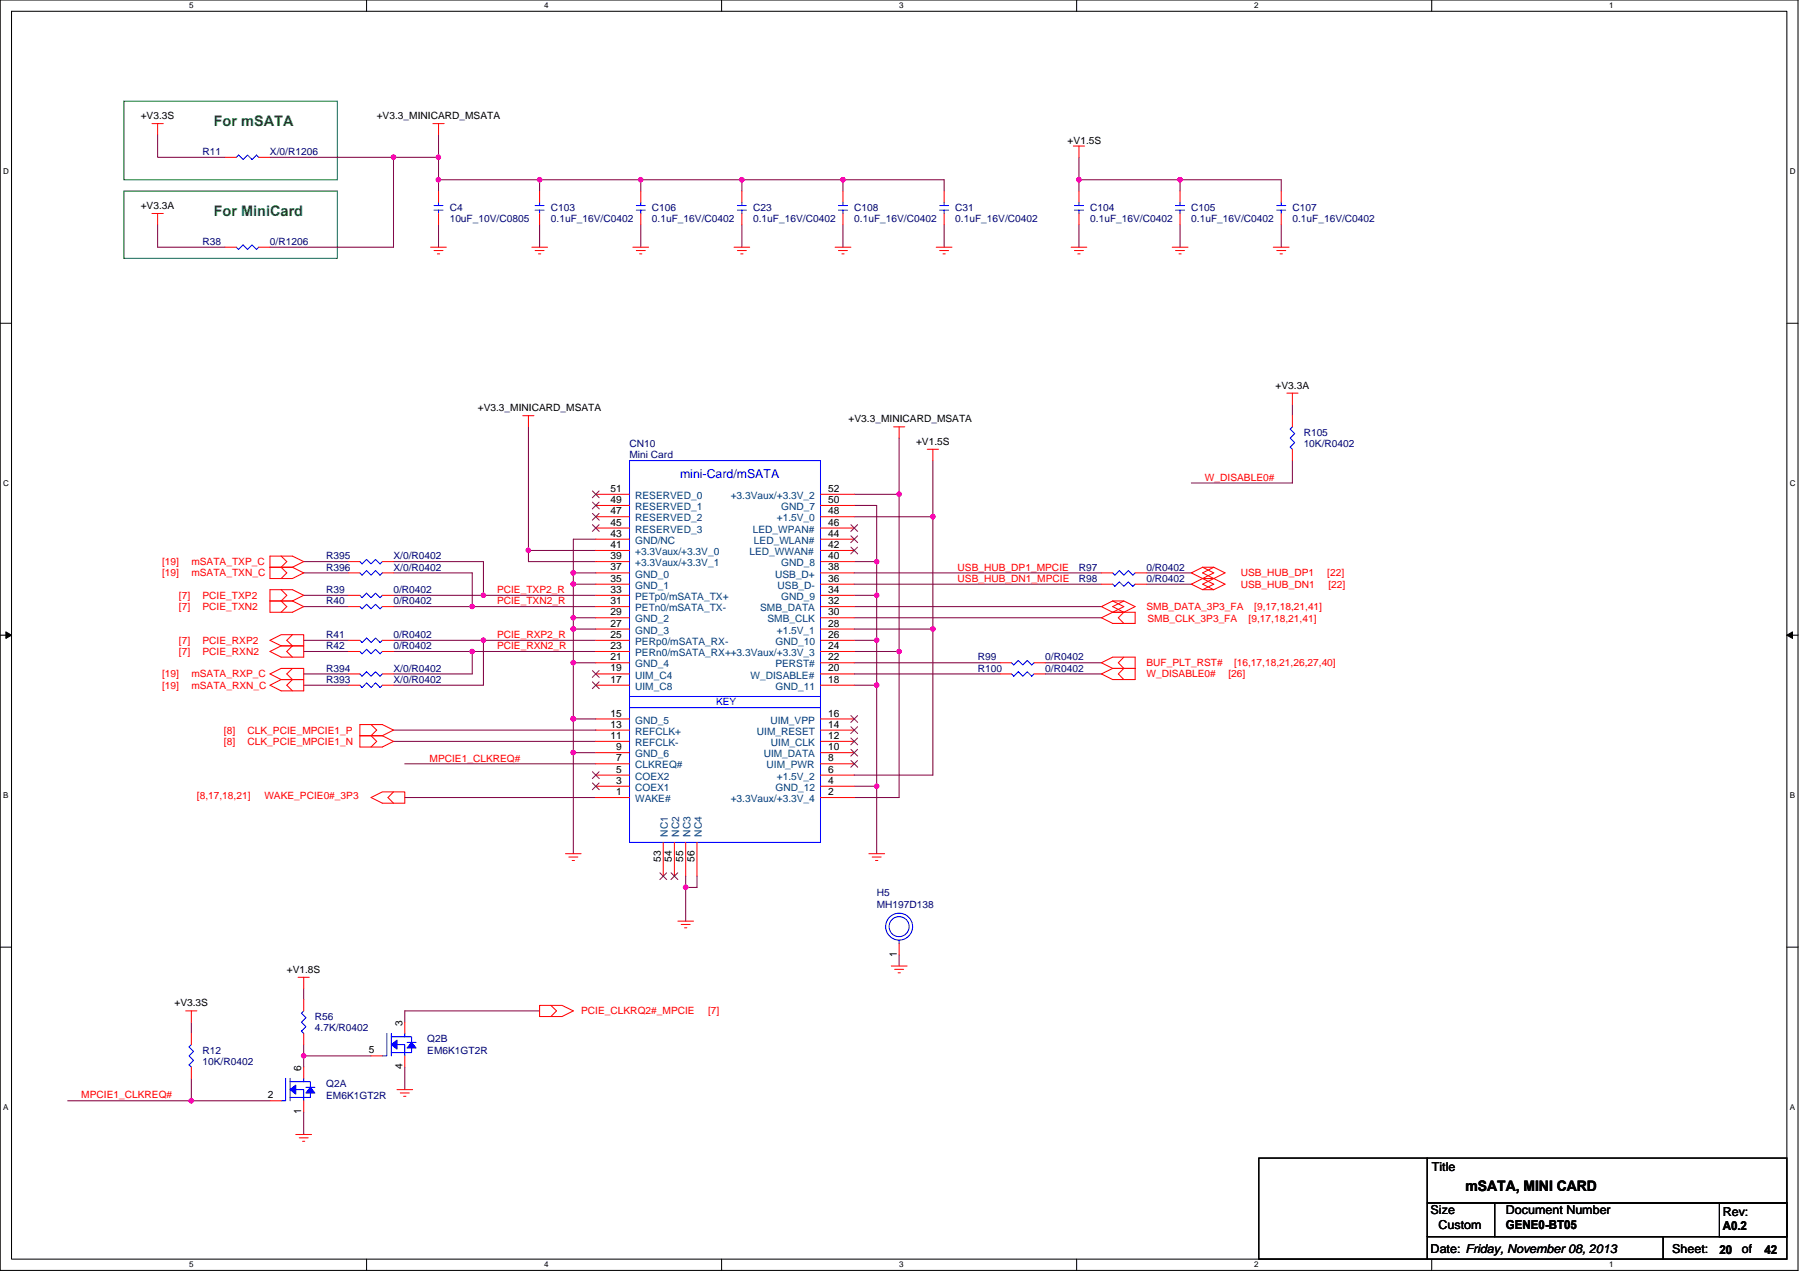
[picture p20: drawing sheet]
<svg xmlns="http://www.w3.org/2000/svg" width="297mm" height="210mm" viewBox="0 0 297 210" stroke-linecap="round" stroke-linejoin="round" font-family="sans-serif">
<defs><g id="words">
<g font-size="2.4" fill="#008000">
<text x="35.3" y="20.8">For mSATA</text>
<text x="35.3" y="35.6">For MiniCard</text>
</g>
<text font-size="2.4" x="241.8" y="196.6">mSATA, MINI CARD</text>
<text font-size="2" fill="#00f" x="112.2" y="79">mini-Card/mSATA</text>
<g font-size="2">
<text x="236.3" y="193.4">Title</text>
<text x="236.1" y="200.4">Size</text>
<text x="237.4" y="202.8">Custom</text>
<text x="248.5" y="200.4">Document Number</text>
<text x="248.5" y="202.9">GENE0-BT05</text>
<text x="284.3" y="200.8">Rev:</text>
<text x="284.3" y="203.1">A0.2</text>
<text x="236.1" y="206.9">Date: Friday, November 08, 2013</text>
<text x="275.9" y="206.9">Sheet:</text>
<text x="283.7" y="207">20</text>
<text x="287.4" y="206.9">of</text>
<text x="291.2" y="207">42</text>
</g>
<g font-size="1.7">
<text x="23.2" y="19.7">+V3.3S</text>
<text x="62.2" y="19.7">+V3.3_MINICARD_MSATA</text>
<text x="176.2" y="23.7">+V1.5S</text>
<text x="23.2" y="34.5">+V3.3A</text>
<text x="210.5" y="64.2">+V3.3A</text>
<text x="78.8" y="67.9">+V3.3_MINICARD_MSATA</text>
<text x="140" y="69.7">+V3.3_MINICARD_MSATA</text>
<text x="151.2" y="73.4">+V1.5S</text>
<text x="100.7" y="83">49</text>
<text x="100.7" y="81.2">51</text>
<text x="136.7" y="81.2">52</text>
<text x="136.7" y="83">50</text>
<text x="100.7" y="88.6">43</text>
<text x="100.7" y="86.8">45</text>
<text x="100.7" y="84.9">47</text>
<text x="136.7" y="86.8">46</text>
<text x="136.7" y="88.6">44</text>
<text x="136.7" y="84.9">48</text>
<text x="100.7" y="94.2">37</text>
<text x="100.7" y="92.3">39</text>
<text x="100.7" y="90.5">41</text>
<text x="136.7" y="90.5">42</text>
<text x="136.7" y="94.2">38</text>
<text x="136.7" y="92.3">40</text>
<text x="100.7" y="101.6">29</text>
<text x="100.7" y="99.7">31</text>
<text x="100.7" y="97.9">33</text>
<text x="100.7" y="96">35</text>
<text x="136.7" y="101.6">30</text>
<text x="136.7" y="99.7">32</text>
<text x="136.7" y="96">36</text>
<text x="136.7" y="97.9">34</text>
<text x="100.7" y="107.1">23</text>
<text x="100.7" y="105.3">25</text>
<text x="100.7" y="103.4">27</text>
<text x="136.7" y="107.1">24</text>
<text x="136.7" y="105.3">26</text>
<text x="136.7" y="103.4">28</text>
<text x="100.7" y="112.7">17</text>
<text x="100.7" y="110.8">19</text>
<text x="100.7" y="109">21</text>
<text x="136.7" y="110.8">20</text>
<text x="136.7" y="109">22</text>
<text x="136.7" y="112.7">18</text>
<text x="100.7" y="118.3">15</text>
<text x="136.7" y="118.3">16</text>
<text x="100.7" y="122">11</text>
<text x="100.7" y="120.1">13</text>
<text x="101.7" y="125.7">7</text>
<text x="101.7" y="123.8">9</text>
<text x="136.7" y="120.1">14</text>
<text x="136.7" y="125.7">8</text>
<text x="136.7" y="123.8">10</text>
<text x="136.7" y="122">12</text>
<text x="101.7" y="131.3">1</text>
<text x="101.7" y="129.4">3</text>
<text x="101.7" y="127.6">5</text>
<text x="136.7" y="131.3">2</text>
<text x="136.7" y="129.4">4</text>
<text x="136.7" y="127.6">6</text>
<text x="109" y="142.2" transform="rotate(-90 109 142.2)">53</text>
<text x="110.9" y="142.2" transform="rotate(-90 110.9 142.2)">54</text>
<text x="112.8" y="142.2" transform="rotate(-90 112.8 142.2)">55</text>
<text x="114.6" y="142.2" transform="rotate(-90 114.6 142.2)">56</text>
<text x="47.3" y="160.6">+V1.8S</text>
<text x="148" y="158" transform="rotate(-90 148 158)">1</text>
<text x="28.8" y="166.1">+V3.3S</text>
<text x="60.9" y="173.9">5</text>
<text x="66.4" y="169.3" transform="rotate(-90 66.4 169.3)">3</text>
<text x="49.7" y="176.7" transform="rotate(-90 49.7 176.7)">6</text>
<text x="66.4" y="176.5" transform="rotate(-90 66.4 176.5)">4</text>
<text x="44.2" y="181.3">2</text>
<text x="49.7" y="183.9" transform="rotate(-90 49.7 183.9)">1</text>
</g>
<g font-size="1.7" fill="#000080">
<text x="33.4" y="25.6">R11</text>
<text x="44.6" y="25.6">X/0/R1206</text>
<text x="74.2" y="34.9">C4</text>
<text x="90.9" y="34.9">C103</text>
<text x="107.6" y="34.9">C106</text>
<text x="124.3" y="34.9">C23</text>
<text x="141" y="34.9">C108</text>
<text x="157.6" y="34.9">C31</text>
<text x="179.9" y="34.9">C104</text>
<text x="196.6" y="34.9">C105</text>
<text x="213.3" y="34.9">C107</text>
<text x="33.4" y="40.4">R38</text>
<text x="44.6" y="40.4">0/R1206</text>
<text x="74.2" y="36.7">10uF_10V/C0805</text>
<text x="90.9" y="36.7">0.1uF_16V/C0402</text>
<text x="107.6" y="36.7">0.1uF_16V/C0402</text>
<text x="124.3" y="36.7">0.1uF_16V/C0402</text>
<text x="141" y="36.7">0.1uF_16V/C0402</text>
<text x="157.6" y="36.7">0.1uF_16V/C0402</text>
<text x="179.9" y="36.7">0.1uF_16V/C0402</text>
<text x="196.6" y="36.7">0.1uF_16V/C0402</text>
<text x="213.3" y="36.7">0.1uF_16V/C0402</text>
<text x="215.1" y="71.9">R105</text>
<text x="103.9" y="73.8">CN10</text>
<text x="103.9" y="75.6">Mini Card</text>
<text x="215.1" y="73.8">10K/R0402</text>
<text x="53.8" y="92.4">R395</text>
<text x="53.8" y="94.2">R396</text>
<text x="64.9" y="92.4">X/0/R0402</text>
<text x="64.9" y="94.2">X/0/R0402</text>
<text x="178.1" y="94.2">R97</text>
<text x="189.2" y="94.2">0/R0402</text>
<text x="53.8" y="99.8">R40</text>
<text x="53.8" y="97.9">R39</text>
<text x="64.9" y="99.8">0/R0402</text>
<text x="64.9" y="97.9">0/R0402</text>
<text x="178.1" y="96.1">R98</text>
<text x="189.2" y="96.1">0/R0402</text>
<text x="53.8" y="107.2">R42</text>
<text x="53.8" y="105.3">R41</text>
<text x="64.9" y="107.2">0/R0402</text>
<text x="64.9" y="105.3">0/R0402</text>
<text x="53.8" y="110.9">R394</text>
<text x="53.8" y="112.7">R393</text>
<text x="64.9" y="110.9">X/0/R0402</text>
<text x="64.9" y="112.7">X/0/R0402</text>
<text x="161.4" y="109">R99</text>
<text x="161.4" y="110.9">R100</text>
<text x="172.5" y="110.9">0/R0402</text>
<text x="172.5" y="109">0/R0402</text>
<text x="144.7" y="148">H5</text>
<text x="144.7" y="149.8">MH197D138</text>
<text x="33.4" y="173.9">R12</text>
<text x="52" y="168.4">R56</text>
<text x="52" y="170.2">4.7K/R0402</text>
<text x="70.5" y="172.1">Q2B</text>
<text x="70.5" y="173.9">EM6K1GT2R</text>
<text x="33.4" y="175.8">10K/R0402</text>
<text x="53.8" y="179.5">Q2A</text>
<text x="53.8" y="181.4">EM6K1GT2R</text>
</g>
<g font-size="1.7" fill="#004080">
<text x="104.8" y="82.4">RESERVED_0</text>
<text x="120.6" y="82.4">+3.3Vaux/+3.3V_2</text>
<text x="104.8" y="89.8">GND/NC</text>
<text x="104.8" y="87.9">RESERVED_3</text>
<text x="104.8" y="86.1">RESERVED_2</text>
<text x="104.8" y="84.2">RESERVED_1</text>
<text x="124.2" y="87.9">LED_WPAN#</text>
<text x="124.4" y="89.8">LED_WLAN#</text>
<text x="128.2" y="86.1">+1.5V_0</text>
<text x="128.9" y="84.2">GND_7</text>
<text x="104.8" y="95.3">GND_0</text>
<text x="104.8" y="93.5">+3.3Vaux/+3.3V_1</text>
<text x="104.8" y="91.6">+3.3Vaux/+3.3V_0</text>
<text x="123.7" y="91.6">LED_WWAN#</text>
<text x="127.9" y="95.3">USB_D+</text>
<text x="128.9" y="93.5">GND_8</text>
<text x="104.8" y="100.9">PETn0/mSATA_TX-</text>
<text x="104.8" y="99">PETp0/mSATA_TX+</text>
<text x="104.8" y="97.2">GND_1</text>
<text x="125.5" y="100.9">SMB_DATA</text>
<text x="128.3" y="97.2">USB_D-</text>
<text x="128.9" y="99">GND_9</text>
<text x="104.8" y="106.5">PERp0/mSATA_RX-</text>
<text x="104.8" y="104.6">GND_3</text>
<text x="104.8" y="102.7">GND_2</text>
<text x="126.7" y="102.7">SMB_CLK</text>
<text x="128" y="106.5">GND_10</text>
<text x="128.2" y="104.6">+1.5V_1</text>
<text x="104.8" y="113.9">UIM_C8</text>
<text x="104.8" y="112">UIM_C4</text>
<text x="104.8" y="110.2">GND_4</text>
<text x="104.8" y="108.3">PERn0/mSATA_RX++3.3Vaux/+3.3V_3</text>
<text x="123.8" y="112">W_DISABLE#</text>
<text x="127.9" y="110.2">PERST#</text>
<text x="128" y="113.9">GND_11</text>
<text x="104.8" y="119.4">GND_5</text>
<text x="127.1" y="119.4">UIM_VPP</text>
<text x="104.8" y="125">GND_6</text>
<text x="104.8" y="123.1">REFCLK-</text>
<text x="104.8" y="121.3">REFCLK+</text>
<text x="124.9" y="121.3">UIM_RESET</text>
<text x="126" y="125">UIM_DATA</text>
<text x="127.2" y="123.1">UIM_CLK</text>
<text x="104.8" y="130.6">COEX1</text>
<text x="104.8" y="128.7">COEX2</text>
<text x="104.8" y="126.9">CLKREQ#</text>
<text x="126.5" y="126.9">UIM_PWR</text>
<text x="128" y="130.6">GND_12</text>
<text x="128.2" y="128.7">+1.5V_2</text>
<text x="104.8" y="132.4">WAKE#</text>
<text x="120.6" y="132.4">+3.3Vaux/+3.3V_4</text>
<text x="110.2" y="138.1" transform="rotate(-90 110.2 138.1)">NC1</text>
<text x="112.1" y="138.1" transform="rotate(-90 112.1 138.1)">NC2</text>
<text x="113.9" y="138.1" transform="rotate(-90 113.9 138.1)">NC3</text>
<text x="115.8" y="138.1" transform="rotate(-90 115.8 138.1)">NC4</text>
</g>
<g font-size="1.7" fill="#f00">
<text x="198.8" y="79.4">W_DISABLE0#</text>
<text x="26.8" y="93.3">[19]</text>
<text x="26.8" y="95.1">[19]</text>
<text x="31.6" y="93.3">mSATA_TXP_C</text>
<text x="31.6" y="95.1">mSATA_TXN_C</text>
<text x="158" y="94.2">USB_HUB_DP1_MPCIE</text>
<text x="204.7" y="95.1">USB_HUB_DP1</text>
<text x="219" y="95.1">[22]</text>
<text x="29.5" y="98.8">[7]</text>
<text x="29.5" y="100.7">[7]</text>
<text x="33.4" y="98.8">PCIE_TXP2</text>
<text x="33.4" y="100.7">PCIE_TXN2</text>
<text x="82" y="97.9">PCIE_TXP2_R</text>
<text x="82" y="99.8">PCIE_TXN2_R</text>
<text x="158" y="96.1">USB_HUB_DN1_MPCIE</text>
<text x="189.2" y="100.7">SMB_DATA_3P3_FA</text>
<text x="204.7" y="97">USB_HUB_DN1</text>
<text x="207" y="100.7">[9,17,18,21,41]</text>
<text x="219.2" y="97">[22]</text>
<text x="29.5" y="106.3">[7]</text>
<text x="33.4" y="106.3">PCIE_RXP2</text>
<text x="82" y="107.2">PCIE_RXN2_R</text>
<text x="82" y="105.3">PCIE_RXP2_R</text>
<text x="189.4" y="102.7">SMB_CLK_3P3_FA</text>
<text x="206.1" y="102.7">[9,17,18,21,41]</text>
<text x="26.8" y="111.8">[19]</text>
<text x="26.8" y="113.7">[19]</text>
<text x="29.5" y="108.1">[7]</text>
<text x="31.6" y="111.8">mSATA_RXP_C</text>
<text x="31.6" y="113.7">mSATA_RXN_C</text>
<text x="33.4" y="108.1">PCIE_RXN2</text>
<text x="189.2" y="111.8">W_DISABLE0#</text>
<text x="189.2" y="110">BUF_PLT_RST#</text>
<text x="202.7" y="111.8">[26]</text>
<text x="203.6" y="110">[16,17,18,21,26,27,40]</text>
<text x="37" y="121.1">[8]</text>
<text x="37" y="122.9">[8]</text>
<text x="40.8" y="121.1">CLK_PCIE_MPCIE1_P</text>
<text x="40.8" y="122.9">CLK_PCIE_MPCIE1_N</text>
<text x="70.9" y="125.7">MPCIE1_CLKREQ#</text>
<text x="32.5" y="131.8">[8,17,18,21]</text>
<text x="43.6" y="131.8">WAKE_PCIE0#_3P3</text>
<text x="95.9" y="167.4">PCIE_CLKRQ2#_MPCIE</text>
<text x="116.9" y="167.4">[7]</text>
<text x="13.4" y="181.3">MPCIE1_CLKREQ#</text>
</g>
<text font-size="1.7" fill="#00f" x="118.2" y="116.5">KEY</text>
<g font-size="1.3">
<text x="31.2" y="1.4">5</text>
<text x="89.8" y="1.4">4</text>
<text x="148.4" y="1.4">3</text>
<text x="207" y="1.4">2</text>
<text x="265.6" y="1.4">1</text>
<text x=".5" y="28.8">D</text>
<text x="295.3" y="28.8">D</text>
<text x=".5" y="80.3">C</text>
<text x="295.3" y="80.3">C</text>
<text x=".5" y="131.8">B</text>
<text x="295.3" y="131.8">B</text>
<text x=".5" y="183.3">A</text>
<text x="295.3" y="183.3">A</text>
<text x="31.2" y="209.2">5</text>
<text x="89.8" y="209.2">4</text>
<text x="148.4" y="209.2">3</text>
<text x="207" y="209.2">2</text>
<text x="265.6" y="209.2">1</text>
</g>
</g></defs>
<path d="M0 0h296.7v209.7h-296.7zM1.9 1.9h293v206h-293z" fill="none" stroke="#000" stroke-width=".17"/>
<g fill="#fff">
<path d="M31.2 .2h.7v1.5h-.7z"/>
<path d="M31.2 208h.7v1.5h-.7z"/>
</g>
<path d="M60.5 0v1.9M60.5 207.9v1.8" fill="none" stroke="#000" stroke-width=".17"/>
<g fill="#fff">
<path d="M89.8 .2h.7v1.5h-.7z"/>
<path d="M89.8 208h.7v1.5h-.7z"/>
</g>
<path d="M119.1 0v1.9M119.1 207.9v1.8" fill="none" stroke="#000" stroke-width=".17"/>
<g fill="#fff">
<path d="M148.4 .2h.7v1.5h-.7z"/>
<path d="M148.4 208h.7v1.5h-.7z"/>
</g>
<path d="M177.7 0v1.9M177.7 207.9v1.8" fill="none" stroke="#000" stroke-width=".17"/>
<g fill="#fff">
<path d="M207 .2h.7v1.5h-.7z"/>
<path d="M207 208h.7v1.5h-.7z"/>
</g>
<path d="M236.3 0v1.9M236.3 207.9v1.8" fill="none" stroke="#000" stroke-width=".17"/>
<g fill="#fff">
<path d="M265.6 .2h.7v1.5h-.7z"/>
<path d="M265.6 208h.7v1.5h-.7z"/>
<path d="M.5 27.6h1v1.5h-1z"/>
<path d="M295.3 27.6h1v1.5h-1z"/>
<path d="M.5 79.1h1v1.5h-1z"/>
<path d="M295.3 79.1h1v1.5h-1z"/>
</g>
<path d="M0 53.4h1.9M294.9 53.4h1.8" fill="none" stroke="#000" stroke-width=".17"/>
<g fill="#fff">
<path d="M.5 130.6h.9v1.5h-.9z"/>
<path d="M295.3 130.6h.9v1.5h-.9z"/>
</g>
<path d="M0 104.9h1.9M294.9 104.9h1.8" fill="none" stroke="#000" stroke-width=".17"/>
<path d="M1 104.3l.9 .6-.9 .5zM294.9 104.9l.9-.6v1.1z" fill="#000" stroke="#000" stroke-width=".17"/>
<g fill="#fff">
<path d="M.5 182.1h.9v1.5h-.9z"/>
<path d="M295.3 182.1h.9v1.5h-.9z"/>
</g>
<path d="M0 156.4h1.9M294.9 156.4h1.8M207.7 191.2h27.8v16.7h-27.8zM235.5 198.6h11.2v5.6h-11.2zM235.5 191.2h59.4v7.4h-59.4zM246.7 198.6h48.2v5.6h-48.2zM283.7 198.6h11.2v5.6h-11.2zM235.5 204.2h39v3.7h-39zM274.5 204.2h20.4v3.7h-20.4z" fill="none" stroke="#000" stroke-width=".17"/>
<path d="M20.4 16.7h35.3v13h-35.3zM20.4 31.5h35.3v11.2h-35.3z" fill="none" stroke="#008000" stroke-width=".17"/>
<g fill="none" stroke="#800040" stroke-width=".17">
<path d="M26 37.1v3.7h11.1M26 22.3v3.7h11.1M44.6 26h20.3v14.8h-20.3M64.9 26h7.5M72.4 37.1v3.7M72.4 29.7h16.6M72.4 29.7v1.8M72.4 26v3.7M72.4 22.3v3.7M89 37.1v3.7M89 29.7v1.8M89 29.7h16.7"/>
<path d="M105.7 29.7h16.7M105.7 37.1v3.7M105.7 29.7v1.8M122.4 29.7h16.7M122.4 37.1v3.7M122.4 29.7v1.8M139.1 29.7h16.7v1.8M139.1 29.7v1.8M139.1 37.1v3.7M155.8 37.1v3.7M178.1 26v3.7M178.1 29.7h16.6"/>
<path d="M178.1 29.7v1.8M178.1 37.1v3.7M194.7 29.7v1.8M194.7 37.1v3.7M194.7 29.7h16.7v1.8M211.4 37.1v3.7M87.2 70.5v20.4M148.4 72.3v9.3M153.9 76v9.3M213.3 66.8v1.8M213.3 76v3.7h-16.7M50.1 98.3h7.4"/>
<path d="M50.1 92.7h7.4M50.1 94.6h7.4M64.9 92.7h14.9v5.6M64.9 94.6h13v5.5M64.9 98.3h14.9M79.8 98.3h18.5M87.2 90.9h11.1M87.2 90.9v1.8h11.1M94.6 96.4v5.6M94.6 96.4h3.7M94.6 94.6h3.7M94.6 94.6v1.8"/>
<path d="M98.3 89h-3.7v5.6M141 92.7h3.7M141 81.6h7.4M141 94.6h40.8M141 96.4h40.8M141 83.4h3.7v9.3M141 85.3h12.9M141 98.3h3.7M144.7 92.7v5.6M144.7 98.3v7.4M148.4 81.6v25.9M153.9 85.3v18.5"/>
<path d="M189.2 94.6h7.4M189.2 96.4h7.4M50.1 100.1h7.4M50.1 105.7h7.4M50.1 107.5h7.4M50.1 111.3h7.4M50.1 113.1h7.4M64.9 100.1h13M64.9 105.7h14.9v7.4h-14.9M64.9 107.5h13M77.9 107.5v3.8h-13M77.9 100.1h20.4"/>
<path d="M77.9 107.5h20.4M79.8 105.7h18.5M94.6 103.8v5.6M94.6 102v1.8M94.6 102h3.7M94.6 109.4h3.7M94.6 109.4v9.3M94.6 103.8h3.7M94.6 118.7h3.7M94.6 118.7v5.5M141 107.5h7.4M141 100.1h40.8"/>
<path d="M141 102h40.8M141 103.8h12.9M141 109.4h24.1M141 111.3h24.1M141 113.1h3.7M141 105.7h3.7M144.7 113.1v16.7M144.7 105.7v7.4M148.4 107.5v24.2h-7.4M153.9 103.8v24.2h-12.9M172.5 109.4h9.3M172.5 111.3h9.3"/>
<path d="M64.9 120.5h33.4M64.9 122.4h33.4M66.8 126.1h31.5M66.8 131.7h31.5M94.6 124.2h3.7M94.6 124.2v16.7M141 129.8h3.7M144.7 129.8v11.1M113.2 144.6v1.9M113.2 146.5v5.6M115 144.6v1.9h-1.8M148.4 157.6v1.9"/>
<path d="M31.6 178v3.7h-20.4M31.6 168.7v1.9M50.1 163.2v1.8M50.1 174.3v1.8M50.1 174.3h11.1M50.1 172.4v1.9M66.8 176.1v3.8M89 166.9h-22.2v1.8M31.6 181.7h13M50.1 183.6v3.7"/>
</g>
<g fill="#f0f" stroke="#f0f" stroke-width=".17">
<circle cx="72.3" cy="29.7" r=".37"/>
<circle cx="105.7" cy="29.7" r=".37"/>
<circle cx="89" cy="29.7" r=".37"/>
<circle cx="139.1" cy="29.7" r=".37"/>
<circle cx="178" cy="29.7" r=".38"/>
<circle cx="194.7" cy="29.7" r=".37"/>
<circle cx="122.4" cy="29.7" r=".38"/>
<circle cx="72.3" cy="25.9" r=".36"/>
<circle cx="64.9" cy="25.9" r=".36"/>
<circle cx="144.7" cy="92.7" r=".36"/>
<circle cx="94.6" cy="118.7" r=".37"/>
<circle cx="94.6" cy="109.4" r=".37"/>
<circle cx="94.6" cy="102" r=".37"/>
<circle cx="94.6" cy="96.4" r=".37"/>
<circle cx="94.6" cy="94.6" r=".38"/>
<circle cx="113.1" cy="146.5" r=".37"/>
<circle cx="153.9" cy="85.3" r=".37"/>
<circle cx="94.6" cy="103.8" r=".38"/>
<circle cx="153.9" cy="103.8" r=".37"/>
<circle cx="144.7" cy="129.8" r=".36"/>
<circle cx="144.7" cy="113.1" r=".37"/>
<circle cx="148.4" cy="81.6" r=".36"/>
<circle cx="148.4" cy="107.5" r=".36"/>
<circle cx="94.6" cy="124.2" r=".37"/>
<circle cx="87.2" cy="90.8" r=".36"/>
<circle cx="144.7" cy="105.7" r=".36"/>
<circle cx="144.7" cy="98.3" r=".36"/>
<circle cx="79.8" cy="98.3" r=".36"/>
<circle cx="77.9" cy="100.1" r=".36"/>
<circle cx="77.9" cy="107.5" r=".36"/>
<circle cx="79.8" cy="105.7" r=".36"/>
<circle cx="31.6" cy="181.7" r=".36"/>
<circle cx="50.1" cy="174.3" r=".36"/>
</g>
<g fill="none" stroke="#f00" stroke-width=".17">
<path d="M25.1 35.2h1.8M25.1 20.4h1.8M26 35.2v1.9M26 20.4v1.9M37.1 26h1.9M42.7 26h1.9M71.4 20.4h1.9M72.4 20.4v1.9M72.4 35.2v1.9M72.4 31.5v1.9M89 35.2v1.9M89 31.5v1.9"/>
<path d="M105.7 35.2v1.9M105.7 31.5v1.9M122.4 35.2v1.9M122.4 31.5v1.9M139.1 35.2v1.9M139.1 31.5v1.9M155.8 35.2v1.9M155.8 31.5v1.9M177.1 24.1h1.9M178.1 24.1v1.9M178.1 35.2v1.9M178.1 31.5v1.9"/>
<path d="M194.7 35.2v1.9M194.7 31.5v1.9M211.4 35.2v1.9M211.4 31.5v1.9M37.1 40.8h1.9M42.7 40.8h1.9M71.1 40.8h2.6M71.6 41.4h1.5M72.2 41.9h.4M87.8 40.8h2.6M88.3 41.4h1.5M88.9 41.9h.3"/>
<path d="M104.4 40.8h2.6M105 41.4h1.5M105.6 41.9h.3M121.1 40.8h2.6M121.7 41.4h1.5M122.2 41.9h.4M137.8 40.8h2.6M138.4 41.4h1.4M138.9 41.9h.4M154.5 40.8h2.6M155.1 41.4h1.4M155.6 41.9h.4"/>
<path d="M176.8 40.8h2.5M177.3 41.4h1.5M177.9 41.9h.3M193.4 40.8h2.6M194 41.4h1.5M194.6 41.9h.3M210.1 40.8h2.6M210.7 41.4h1.5M211.2 41.9h.4M86.3 68.6h1.8M87.2 68.6v1.9M147.5 70.5h1.8"/>
<path d="M148.4 70.5v1.8M153 74.2h1.9M153.9 74.2v1.8M212.4 64.9h1.8M213.3 64.9v1.9M213.3 74.2v1.8M213.3 68.6v1.9M44.6 93.6h3.7M44.6 93.6v1.9h3.7l1.8-.9-1.8-1M44.6 99.2h3.7M44.6 99.2v-1.9h3.7l1.8 1-1.8 .9M44.6 99.2v1.9h3.7l1.8-1-1.8-.9"/>
<path d="M46.4 91.8l.9 .9-.9 .9 .9 1-.9 .9M46.4 97.3l.9 1-.9 .9 .9 .9-.9 1M48.3 93.6l1.8-.9-1.8-.9h-3.7v1.8M57.5 92.7h1.9M57.5 94.6h1.9M57.5 98.3h1.9M63.1 92.7h1.8M63.1 94.6h1.8M63.1 98.3h1.8M98.3 98.3h5.6M98.3 96.4h5.6M98.3 94.6h5.6"/>
<path d="M98.3 92.7h5.6M98.3 90.9h5.6M98.3 89h5.6M98.3 87.2h5.6M98.3 85.3h5.6M98.3 83.4h5.6M98.3 81.6h5.6M135.4 98.3h5.6M135.4 96.4h5.6M135.4 94.6h5.6M135.4 92.7h5.6M135.4 90.9h5.6"/>
<path d="M135.4 89h5.6M135.4 87.2h5.6M135.4 85.3h5.6M135.4 83.4h5.6M135.4 81.6h5.6M181.8 96.4h1.8M181.8 94.6h1.8M183.6 99.2l-1.8 .9 1.8 1h1.9M183.6 99.2l1.9 .9-1.9 1M183.6 99.2h1.9l1.8 .9-1.8 1M185.5 99.2l-1.9 .9 1.9 1M187.3 96.4h1.9"/>
<path d="M187.3 94.6h1.9M198.5 93.6l-1.9 1 1.9 .9h1.8M198.5 93.6l1.8 1-1.8 .9M198.5 95.5l-1.9 .9 1.9 .9h1.8M198.5 95.5l1.8 .9-1.8 .9M198.5 93.6h1.8l1.9 1-1.9 .9M198.5 95.5h1.8l1.9 .9-1.9 .9M200.3 93.6l-1.8 1 1.8 .9M200.3 95.5l-1.8 .9 1.8 .9M44.6 111.3l1.8-1h3.7v1.9h-3.7zM44.6 113.1l1.8-.9h3.7v1.8h-3.7zM44.6 105.7l1.8-.9h3.7v1.8h-3.7z"/>
<path d="M44.6 107.5l1.8-.9h3.7v1.9h-3.7zM48.3 110.3l-1 1 1 .9-1 .9 1 .9M48.3 104.8l-1 .9 1 .9-1 .9 1 1M57.5 107.5h1.9M57.5 105.7h1.9M57.5 100.1h1.9M57.5 111.3h1.9M57.5 113.1h1.9M61.2 119.6l1 .9-1 1 1 .9-1 .9M63.1 107.5h1.8M63.1 105.7h1.8M63.1 100.1h1.8"/>
<path d="M63.1 111.3h1.8M63.1 113.1h1.8M98.3 118.7h5.6M98.3 113.1h5.6M98.3 111.3h5.6M98.3 109.4h5.6M98.3 107.5h5.6M98.3 105.7h5.6M98.3 103.8h5.6M98.3 102h5.6M98.3 100.1h5.6M135.4 118.7h5.6"/>
<path d="M135.4 113.1h5.6M135.4 111.3h5.6M135.4 109.4h5.6M135.4 107.5h5.6M135.4 105.7h5.6M135.4 103.8h5.6M135.4 102h5.6M135.4 100.1h5.6M165.1 109.4h1.8M165.1 111.3h1.8M170.6 109.4h1.9M170.6 111.3h1.9"/>
<path d="M181.8 102l1.8-.9h3.7v1.8h-3.7zM183.6 110.3h3.7M183.6 110.3l-1.8 1 1.8 .9h3.7v-1.9M183.6 110.3l-1.8-.9 1.8-.9h3.7v1.8M185.5 108.5l-1 .9 1 .9-1 1 1 .9M185.5 101.1l-1 .9 1 .9M59.4 121.5h3.7M59.4 121.5v1.8h3.7l1.8-.9-1.8-.9M61.2 131.7l1.9-1h3.7v1.9h-3.7zM63.1 121.5l1.8-1-1.8-.9h-3.7v1.9M64.9 130.7l-.9 1 .9 .9M98.3 131.7h5.6"/>
<path d="M98.3 129.8h5.6M98.3 128h5.6M98.3 126.1h5.6M98.3 124.2h5.6M98.3 122.4h5.6M98.3 120.5h5.6M109.4 139.1v5.5M111.3 139.1v5.5M113.2 139.1v5.5M115 139.1v5.5M135.4 131.7h5.6M135.4 129.8h5.6"/>
<path d="M135.4 128h5.6M135.4 126.1h5.6M135.4 124.2h5.6M135.4 122.4h5.6M135.4 120.5h5.6M93.3 140.9h2.6M93.9 141.5h1.5M94.4 142h.4M111.9 152.1h2.5M112.4 152.6h1.5M113 153.2h.3M143.4 140.9h2.6"/>
<path d="M143.9 141.5h1.5M144.5 142h.4M147.1 159.5h2.6M148.4 155.8v1.8M30.6 166.9h1.9M31.6 166.9v1.8M31.6 176.1v1.9M31.6 170.6v1.8M49.2 161.3h1.8M50.1 176.1v1.9M50.1 170.6v1.8M50.1 165v1.9"/>
<path d="M50.1 161.3v1.9M61.2 174.3h1.9M65.5 179.9h2.6M66.8 168.7v1.9M66.8 174.3v1.8M89 166h3.7l1.9 .9-1.9 .9h-3.7zM90.9 166l.9 .9-.9 .9M147.6 160h1.5M148.2 160.6h.4M44.6 181.7h1.8M48.8 187.3h2.6M49.4 187.8h1.5"/>
<path d="M49.9 188.4h.4M50.1 181.7v1.9M66.1 180.4h1.4M66.6 181h.4"/>
</g>
<g fill="none" stroke="#00f" stroke-width=".17">
<path d="M42.7 26l-.4-.4-.7 .7-.8-.7-.7 .7-.7-.7-.4 .4M71.6 33.9h1.5M71.6 34.7h1.5M72.4 33.4v.5M72.4 34.7v.5M88.3 33.9h1.5M88.3 34.7h1.5M89 33.4v.5M89 34.7v.5M105 33.9h1.5M105 34.7h1.5M105.7 33.4v.5"/>
<path d="M105.7 34.7v.5M121.7 33.9h1.5M121.7 34.7h1.5M122.4 33.4v.5M122.4 34.7v.5M138.4 33.9h1.4M138.4 34.7h1.4M139.1 33.4v.5M139.1 34.7v.5M155.1 33.9h1.4M155.1 34.7h1.4M155.8 33.4v.5"/>
<path d="M155.8 34.7v.5M177.3 33.9h1.5M177.3 34.7h1.5M178.1 33.4v.5M178.1 34.7v.5M194 33.9h1.5M194 34.7h1.5M194.7 33.4v.5M194.7 34.7v.5M210.7 33.9h1.5M210.7 34.7h1.5M211.4 33.4v.5"/>
<path d="M211.4 34.7v.5M39 40.8l.4 .4 .7-.8 .7 .8 .8-.8 .7 .8 .4-.4M103.9 76h31.5v63.1h-31.5zM213.3 70.5l-.4 .3 .8 .8-.8 .7 .8 .8-.8 .7 .4 .4M59.4 92.7l.4 .4 .7-.7 .7 .7 .8-.7 .7 .7 .4-.4M59.4 94.6l.4 .4 .7-.8 .7 .8 .8-.8 .7 .8 .4-.4M59.4 98.3l.4 .4 .7-.8 .7 .8 .8-.8 .7 .8 .4-.4M183.6 96.4l.4 .4 .7-.7 .8 .7 .7-.7 .7 .7 .4-.4M183.6 94.6l.4 .4 .7-.8 .8 .8 .7-.8 .7 .8 .4-.4M59.4 107.5l.4 .4 .7-.7 .7 .7 .8-.7 .7 .7 .4-.4M59.4 105.7l.4 .4 .7-.8 .7 .8 .8-.8 .7 .8 .4-.4M59.4 100.1l.4 .4 .7-.7 .7 .7 .8-.7 .7 .7 .4-.4"/>
<path d="M59.4 111.3l.4 .3 .7-.7 .7 .7 .8-.7 .7 .7 .4-.3M59.4 113.1l.4 .4 .7-.8 .7 .8 .8-.8 .7 .8 .4-.4M103.9 116.8h31.5M103.9 115h31.5M166.9 109.4l.4 .4 .7-.8 .8 .8 .7-.8 .8 .8 .3-.4M166.9 111.3l.4 .3 .7-.7 .8 .7 .7-.7 .8 .7 .3-.3M148.4 155.2v.6M31.6 172.4l-.4 .4 .7 .8-.7 .7 .7 .7-.7 .8 .4 .3M47.1 178v3.7h-.7M47.9 178v3.7M47.9 178.6h2.2M48.8 179.9h1.3v1.8"/>
<path d="M50.1 166.9l-.4 .4 .8 .7-.8 .7 .8 .8-.8 .7 .4 .4M50.1 178v.6M50.1 178.6h1.1v.9M50.5 179.5h1.5M63.8 170.6v3.7h-.7M64.6 170.6v3.7M64.6 171.2h2.2M65.5 172.4h1.3v1.9M66.8 170.6v.6M66.8 171.2h1.1v.9M67.2 172.1h1.5M67.9 173v.8h-3.3"/>
<path d="M51.2 180.4v.8h-3.3"/>
<circle cx="148.4" cy="153" r="1.66"/>
<circle cx="148.4" cy="153" r="2.22"/>
</g>
<g fill="#00f" stroke="#00f" stroke-width=".17">
<path d="M64.6 172.4l.9-.7v1.5z" fill-rule="evenodd"/>
<path d="M67.9 172.1l.8 .9h-1.5z" fill-rule="evenodd"/>
<path d="M47.9 179.9l.9-.8v1.5z" fill-rule="evenodd"/>
<path d="M51.2 179.5l.8 .9h-1.5z" fill-rule="evenodd"/>
</g>
<g fill="none" stroke="#804000" stroke-width=".17">
<path d="M97.8 86.6l1.1 1.1M97.8 84.8l1.1 1.1M97.8 82.9l1.1 1.1M97.8 81l1.1 1.2M98.9 86.6l-1.2 1.1M98.9 84.8l-1.2 1.1M98.9 82.9l-1.2 1.1M98.9 81l-1.2 1.2M140.4 90.3l1.1 1.1M140.4 88.5l1.1 1.1M140.4 86.6l1.1 1.1M141.5 90.3l-1.1 1.1"/>
<path d="M141.5 88.5l-1.1 1.1M141.5 86.6l-1.1 1.1M97.8 112.6l1.1 1.1M97.8 110.7l1.1 1.1M98.9 112.6l-1.2 1.1M98.9 110.7l-1.2 1.1M140.4 120l1.1 1.1M140.4 118.1l1.1 1.2M141.5 120l-1.1 1.1M141.5 118.1l-1.1 1.2M97.8 129.2l1.1 1.2M97.8 127.4l1.1 1.1"/>
<path d="M98.9 129.2l-1.2 1.2M98.9 127.4l-1.2 1.1M140.4 125.5l1.1 1.2M140.4 123.7l1.1 1.1M140.4 121.8l1.1 1.2M141.5 125.5l-1.1 1.2M141.5 123.7l-1.1 1.1M141.5 121.8l-1.1 1.2M108.9 144.1l1.1 1.1M110 144.1l-1.1 1.1M110.7 144.1l1.2 1.1M111.8 144.1l-1.1 1.1"/>
</g>
<use href="#words"/>
</svg>
